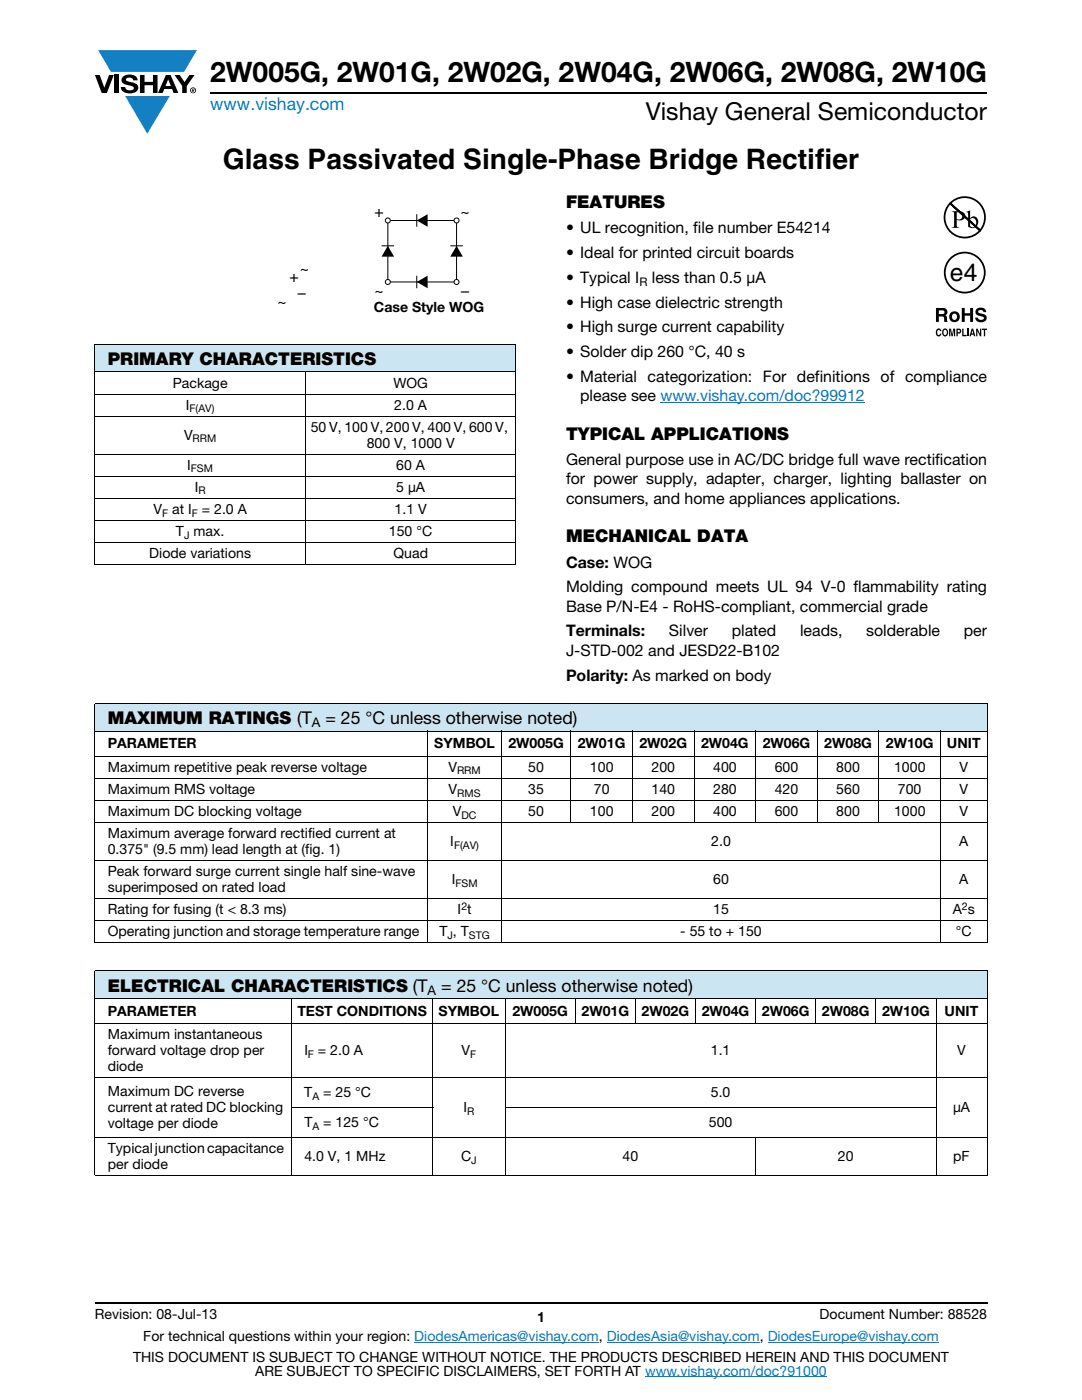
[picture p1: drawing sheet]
<svg xmlns="http://www.w3.org/2000/svg" width="216mm" height="279mm" viewBox="0 0 216 279" stroke-linecap="round" stroke-linejoin="round" font-family="sans-serif">
<defs><g id="words">
<g font-size="5.6">
<text x="42" y="16.4">2W005G, 2W01G, 2W02G, 2W04G, 2W06G, 2W08G, 2W10G</text>
<text x="44.4" y="33.8">Glass Passivated Single-Phase Bridge Rectifier</text>
</g>
<g font-size="4.9">
<text x="128.8" y="24">Vishay General Semiconductor</text>
<text x="189.6" y="56">e4</text>
</g>
<text font-size="3.5" fill="#007ec4" x="42" y="21.9">www.vishay.com</text>
<g font-size="3.5">
<text x="112.9" y="41.5">FEATURES</text>
<text x="21.5" y="72.9">PRIMARY CHARACTERISTICS</text>
<text x="112.9" y="87.7">TYPICAL APPLICATIONS</text>
<text x="112.9" y="108.2">MECHANICAL DATA</text>
<text x="21.5" y="144.5">MAXIMUM RATINGS (T</text>
<text x="64.9" y="144.5">= 25 °C unless otherwise noted)</text>
<text x="21.5" y="197.9">ELECTRICAL CHARACTERISTICS (T</text>
<text x="88" y="197.9">= 25 °C unless otherwise noted)</text>
</g>
<g font-size="3.2">
<text x="74.7" y="43.2">+</text>
<text x="91.9" y="43.2">~</text>
<text x="112.9" y="46.6">• UL recognition, file number E54214</text>
<text x="112.9" y="51.5">• Ideal for printed circuit boards</text>
<text x="57.8" y="56.2">+</text>
<text x="59.3" y="59.4">−</text>
<text x="59.8" y="54.6">~</text>
<text x="74.7" y="59.1">~</text>
<text x="91.9" y="59.1">−</text>
<text x="112.9" y="56.5">• Typical I</text>
<text x="130.1" y="56.5">less than 0.5 μA</text>
<text x="55.3" y="61.3">~</text>
<text x="112.9" y="61.4">• High case dielectric strength</text>
<text x="112.9" y="66.3">• High surge current capability</text>
<text x="112.9" y="71.3">• Solder dip 260 °C, 40 s</text>
<text x="112.9" y="76.2">• Material categorization: For definitions of compliance</text>
<text x="115.8" y="80.1">please see www.vishay.com/doc?99912</text>
<text x="112.9" y="92.8">General purpose use in AC/DC bridge full wave rectification</text>
<text x="112.9" y="96.7">for power supply, adapter, charger, lighting ballaster on</text>
<text x="112.9" y="100.6">consumers, and home appliances applications.</text>
<text x="112.9" y="113.3">Case: WOG</text>
<text x="112.9" y="118.2">Molding compound meets UL 94 V-0 flammability rating</text>
<text x="112.9" y="122.1">Base P/N-E4 - RoHS-compliant, commercial grade</text>
<text x="112.9" y="127">Terminals:</text>
<text x="112.9" y="130.9">J-STD-002 and JESD22-B102</text>
<text x="133.5" y="127">Silver</text>
<text x="146" y="127">plated</text>
<text x="159.6" y="127">leads,</text>
<text x="172.8" y="127">solderable</text>
<text x="192.3" y="127">per</text>
<text x="112.9" y="135.8">Polarity: As marked on body</text>
</g>
<g font-size="2.8">
<text x="74.6" y="62.3">Case Style WOG</text>
<text x="34.5" y="77.3">Package</text>
<text x="78.5" y="77.3">WOG</text>
<text x="37.1" y="81.8">I</text>
<text x="78.7" y="81.8">2.0 A</text>
<text x="36.7" y="87.8">V</text>
<text x="62" y="86.2">50 V, 100 V, 200 V, 400 V, 600 V,</text>
<text x="73.2" y="89.3">800 V, 1000 V</text>
<text x="37.4" y="93.7">I</text>
<text x="79.1" y="93.7">60 A</text>
<text x="38.9" y="98.2">I</text>
<text x="79.1" y="98.2">5 μA</text>
<text x="30.6" y="102.6">V</text>
<text x="34.4" y="102.6">at I</text>
<text x="35.1" y="107">T max.</text>
<text x="40.3" y="102.6">= 2.0 A</text>
<text x="77.6" y="107">150 °C</text>
<text x="78.7" y="102.6">1.1 V</text>
<text x="29.8" y="111.4">Diode variations</text>
<text x="78.5" y="111.4">Quad</text>
<text x="21.5" y="149.3">PARAMETER</text>
<text x="86.7" y="149.3">SYMBOL</text>
<text x="101.4" y="149.3">2W005G</text>
<text x="115.3" y="149.3">2W01G</text>
<text x="127.6" y="149.3">2W02G</text>
<text x="139.9" y="149.3">2W04G</text>
<text x="152.2" y="149.3">2W06G</text>
<text x="164.5" y="149.3">2W08G</text>
<text x="176.8" y="149.3">2W10G</text>
<text x="188.9" y="149.3">UNIT</text>
<text x="21.5" y="154">Maximum repetitive peak reverse voltage</text>
<text x="89.5" y="154">V</text>
<text x="105.4" y="154">50</text>
<text x="117.7" y="154">100</text>
<text x="130" y="154">200</text>
<text x="142.3" y="154">400</text>
<text x="154.6" y="154">600</text>
<text x="166.9" y="154">800</text>
<text x="178.4" y="154">1000</text>
<text x="191.5" y="154">V</text>
<text x="21.5" y="158.5">Maximum RMS voltage</text>
<text x="89.5" y="158.5">V</text>
<text x="105.4" y="158.5">35</text>
<text x="118.5" y="158.5">70</text>
<text x="130" y="158.5">140</text>
<text x="142.3" y="158.5">280</text>
<text x="154.6" y="158.5">420</text>
<text x="166.9" y="158.5">560</text>
<text x="179.2" y="158.5">700</text>
<text x="191.5" y="158.5">V</text>
<text x="21.5" y="162.9">Maximum DC blocking voltage</text>
<text x="21.5" y="167.3">Maximum average forward rectified current at</text>
<text x="90.3" y="162.9">V</text>
<text x="105.4" y="162.9">50</text>
<text x="117.7" y="162.9">100</text>
<text x="130" y="162.9">200</text>
<text x="142.3" y="162.9">400</text>
<text x="154.6" y="162.9">600</text>
<text x="166.9" y="162.9">800</text>
<text x="178.4" y="162.9">1000</text>
<text x="191.5" y="162.9">V</text>
<text x="21.5" y="170.4">0.375&quot; (9.5 mm) lead length at (fig. 1)</text>
<text x="89.9" y="168.8">I</text>
<text x="141.9" y="168.8">2.0</text>
<text x="191.4" y="168.8">A</text>
<text x="21.5" y="174.9">Peak forward surge current single half sine-wave</text>
<text x="21.5" y="178">superimposed on rated load</text>
<text x="90.1" y="176.4">I</text>
<text x="142.3" y="176.4">60</text>
<text x="191.4" y="176.4">A</text>
<text x="21.5" y="182.4">Rating for fusing (t &lt; 8.3 ms)</text>
<text x="91.3" y="182.4">I t</text>
<text x="142.3" y="182.4">15</text>
<text x="190.1" y="182.4">A s</text>
<text x="21.5" y="186.8">Operating junction and storage temperature range</text>
<text x="87.7" y="186.8">T , T</text>
<text x="135.7" y="186.8">- 55 to + 150</text>
<text x="190.7" y="186.8">°C</text>
<text x="21.5" y="202.7">PARAMETER</text>
<text x="59.3" y="202.7">TEST CONDITIONS</text>
<text x="87.5" y="202.7">SYMBOL</text>
<text x="102.3" y="202.7">2W005G</text>
<text x="116" y="202.7">2W01G</text>
<text x="128" y="202.7">2W02G</text>
<text x="140" y="202.7">2W04G</text>
<text x="152" y="202.7">2W06G</text>
<text x="164" y="202.7">2W08G</text>
<text x="176" y="202.7">2W10G</text>
<text x="188.5" y="202.7">UNIT</text>
<text x="21.5" y="207.4">Maximum instantaneous</text>
<text x="21.5" y="210.6">forward voltage drop per</text>
<text x="21.5" y="213.7">diode</text>
<text x="60.7" y="210.6">I</text>
<text x="63.4" y="210.6">= 2.0 A</text>
<text x="92.1" y="210.6">V</text>
<text x="141.8" y="210.6">1.1</text>
<text x="191" y="210.6">V</text>
<text x="21.5" y="218.8">Maximum DC reverse</text>
<text x="21.5" y="222">current at rated DC blocking</text>
<text x="60.7" y="218.9">T</text>
<text x="64.5" y="218.9">= 25 °C</text>
<text x="92.5" y="222">I</text>
<text x="141.8" y="218.9">5.0</text>
<text x="190.2" y="222">μA</text>
<text x="21.5" y="225.1">voltage per diode</text>
<text x="60.7" y="225">T</text>
<text x="64.5" y="225">= 125 °C</text>
<text x="141.4" y="225">500</text>
<text x="21.5" y="230.2">Typical junction capacitance</text>
<text x="21.5" y="233.3">per diode</text>
<text x="60.7" y="231.8">4.0 V, 1 MHz</text>
<text x="92" y="231.8">C</text>
<text x="124.2" y="231.8">40</text>
<text x="167.2" y="231.8">20</text>
<text x="190.2" y="231.8">pF</text>
<text x="18.9" y="263.3">Revision: 08-Jul-13</text>
<text x="107.2" y="263.8">1</text>
<text x="163.6" y="263.3">Document Number: 88528</text>
<text x="28.6" y="267.7">For technical questions within your region: DiodesAmericas@vishay.com, DiodesAsia@vishay.com, DiodesEurope@vishay.com</text>
<text x="26.5" y="271.7">THIS DOCUMENT IS SUBJECT TO CHANGE WITHOUT NOTICE. THE PRODUCTS DESCRIBED HEREIN AND THIS DOCUMENT</text>
<text x="50.9" y="274.6">ARE SUBJECT TO SPECIFIC DISCLAIMERS, SET FORTH AT www.vishay.com/doc?91000</text>
</g>
<g font-size="2.6">
<text x="62.3" y="145.2">A</text>
<text x="85.3" y="198.5">A</text>
</g>
<text font-size="2.4" x="127.6" y="57">R</text>
<g font-size="2.1">
<text x="37.8" y="82.3">F(AV)</text>
<text x="38.4" y="88.3">RRM</text>
<text x="38.1" y="94.3">FSM</text>
<text x="39.6" y="98.7">R</text>
<text x="32.3" y="103.1">F</text>
<text x="36.7" y="107.5">J</text>
<text x="38.3" y="103.1">F</text>
<text x="91.2" y="154.5">RRM</text>
<text x="91.2" y="159">RMS</text>
<text x="92.1" y="163.4">DC</text>
<text x="90.6" y="169.4">F(AV)</text>
<text x="90.9" y="177">FSM</text>
<text x="92.1" y="181.6">2</text>
<text x="191.9" y="181.6">2</text>
<text x="89.3" y="187.3">J</text>
<text x="93.6" y="187.3">STG</text>
<text x="61.4" y="211.1">F</text>
<text x="93.8" y="211.1">F</text>
<text x="62.3" y="219.5">A</text>
<text x="62.3" y="225.5">A</text>
<text x="93.2" y="222.5">R</text>
<text x="94" y="232.3">J</text>
</g>
</g></defs>
<g fill="#147fc3">
<path d="M19.6 10h19.7l-2.6 4.3h-1.1h-13.5z"/>
<path d="M25 19.2h8.9l-4.5 7.5z"/>
</g>
<g fill="#000">
<path d="M18.9 15h1l.9 2.5 1-2.5h.9l-1.4 3.6h-1zM22.9 15h.9v3.6h-.9zM24.6 15.3a2.1 2.1 0 0 1 2.8 .3l.1 .4h-.9a.79 .79 0 0 0-.7-.5 .79 .79 0 0 0-.8 .4l.3 .3 1 .2a1.08 1.08 0 0 1 1.2 1 1.08 1.08 0 0 1-1.1 1.2 1.73 1.73 0 0 1-2.4-1.2h.9a.96 .96 0 0 0 .8 .6 .96 .96 0 0 0 .9-.4 1.31 1.31 0 0 0-1.2-.6 1.03 1.03 0 0 1-1.1-.6 1.03 1.03 0 0 1 .2-1.1zM27.9 15h.9v1.3h1.7v-1.3h.9v3.6h-.9v-1.6h-1.7v1.6h-.9zM34.8 15h1.1l.9 1.4 1-1.4h1l-1.5 2.2v1.4h-.9v-1.4z"/>
<path d="M33.6 15.9l.5 1.3h-1.1zM33.1 15l-1.6 3.6h1l.3-.8h1.5l.3 .8h1l-1.6-3.6z"/>
<path d="M38.4 17.8h.2v.2h-.2zM38.3 17.7v.7h.1v-.3l.4 .3-.2-.3 .2-.2-.1-.2z"/>
<path d="M38.1 18a.46 .46 0 0 1 .9 0 .46 .46 0 0 1-.9 0zM37.9 18a.6 .6 0 0 0 1.2 0 .6 .6 0 0 0-1.2 0z"/>
</g>
<path d="M42 18.6h155M18.9 260h178.1" fill="none" stroke="#000" stroke-width=".36"/>
<path d="M131.8 80.3h40.8M82.7 267.9h36.8M121.1 267.9h30.5M128.7 274.8h36.3M153.2 267.9h34.1" fill="none" stroke="#007ec4" stroke-width=".2"/>
<path d="M18.9 68.7h84.1v5.5h-84.1z" fill="#cce5f3"/>
<g fill="none" stroke="#000" stroke-width=".2">
<path d="M18.9 68.7h84.1M18.9 74.2h84.1M18.9 78.6h84.1M18.9 68.8v43.8M60.9 74.1v38.7M103 68.8v43.8M18.9 83.1h84.1M18.9 90.6h84.1M18.9 95h84.1M18.9 99.5h84.1M18.9 103.9h84.1M18.9 108.3h84.1"/>
<path d="M18.9 112.7h84.1"/>
</g>
<path d="M74.6 40.5h22v22.4h-22z" fill="#fff"/>
<path d="M77.4 44h13.7v12.3h-13.7z" fill="none" stroke="#000" stroke-width=".2"/>
<circle cx="77.4" cy="44" r=".5" fill="#fff"/>
<circle cx="77.4" cy="44" r=".5" fill="none" stroke="#000" stroke-width=".2"/>
<circle cx="77.4" cy="56.3" r=".5" fill="#fff"/>
<circle cx="77.4" cy="56.3" r=".5" fill="none" stroke="#000" stroke-width=".2"/>
<circle cx="91.1" cy="56.3" r=".5" fill="#fff"/>
<circle cx="91.1" cy="56.3" r=".5" fill="none" stroke="#000" stroke-width=".2"/>
<circle cx="91.1" cy="44" r=".5" fill="#fff"/>
<g fill="none" stroke="#000" stroke-width=".2">
<path d="M76.1 49.1h2.5M83.2 55v2.5M83.2 42.8v2.5M89.9 49.1h2.5"/>
<circle cx="91.1" cy="44" r=".5"/>
</g>
<path d="M77.4 49.1l1.2 2.1h-2.5zM83.2 44l2.1-1.2v2.5zM83.2 56.3l2.1-1.3v2.5zM91.1 49.1l1.3 2.1h-2.5z" fill="#000"/>
<g fill="#fff">
<path d="M20.1 40.9h41.6v21.1h-41.6z"/>
<path d="M186.7 39.2h10.3v27.9h-10.3z"/>
</g>
<g fill="#000">
<path d="M186.9 65.8l.4-.3 .3 .1 .2 .5-.6-.2a.66 .66 0 0 0 .1 1l.3-.3h.2a.54 .54 0 0 1-.4 .5 .54 .54 0 0 1-.6-.4zM189.4 65.6h.4l.2 1.2 .2-1.2h.4v1.5h-.3v-1.3l-.2 1.3h-.2l-.3-1.3v1.3h-.2zM192 65.6h.3v1.2h.6v.3h-.9zM191.9 61.5h.6v1h1.1v-1h.6v2.7h-.6v-1.2h-1.1v1.2h-.6zM193 65.6h.3v1.5h-.3zM194.9 61.6a1.15 1.15 0 0 1 1.9 .7h-.6v-.2a.68 .68 0 0 0-.9-.1l-.1 .4 .3 .1a1.29 1.29 0 0 1 1.4 .9 1.17 1.17 0 0 1-1.2 .9 1.17 1.17 0 0 1-1.1-.9h.6v.2a.67 .67 0 0 0 1.1-.1l-.2-.3-.6-.1a.82 .82 0 0 1-.8-.5 .82 .82 0 0 1 .2-1zM194.8 65.6h.3l.5 1v-1h.2v1.5h-.3l-.5-1.1v1.1h-.2zM195.9 65.6h1.1v.3h-.4v1.2h-.3v-1.2h-.4z"/>
<path d="M190.9 42.4v1.3a.75 .75 0 0 0 1.1-.6 .75 .75 0 0 0-1.1-.7zM189.9 42.2a2.81 2.81 0 0 1 2.5 .3 .97 .97 0 0 1-.1 1.2 .97 .97 0 0 1-1.2 .2h-.2v1.1l.1 .2 .4 .3h-1.5l.3-.2 .2-.3v-2.3l-.1-.3z"/>
<path d="M193.6 43.8v1.3l.1 .2a.72 .72 0 0 0 .8-.1 .72 .72 0 0 0 .3-.8 .72 .72 0 0 0-.4-.8 .72 .72 0 0 0-.8 .2zM192.8 42.3l.8-.3v1.6a.89 .89 0 0 1 1.1-.4 .89 .89 0 0 1 .5 1.1 1.23 1.23 0 0 1-.7 1.1 1.23 1.23 0 0 1-1.3-.2v-2.6z"/>
<path d="M187.3 61.9v.8h1a.39 .39 0 0 0 0-.7zM186.8 61.5h1.4a.79 .79 0 0 1 .8 .4 .79 .79 0 0 1-.1 .9l-.3 .1a.98 .98 0 0 1 .4 1.2l.1 .1h-.6l-.3-1h-.9v1h-.5z"/>
<path d="M188.4 65.9a.64 .64 0 0 0 .2 1l.1-.1a.64 .64 0 0 0-.1-1zM188.2 65.7l.2-.1a.56 .56 0 0 1 .7 .3 .82 .82 0 0 1-.5 1.2h-.2a.89 .89 0 0 1-.2-1.4z"/>
<path d="M190.2 62.6a.63 .63 0 0 0-.2 .8 .63 .63 0 0 0 .7 .4 .63 .63 0 0 0 .2-.8 .63 .63 0 0 0-.7-.4zM189.4 63.2a1.1 1.1 0 0 1 2.2 0 1.1 1.1 0 0 1-2.2 0z"/>
<path d="M191.1 65.9v.4l.4-.1v-.3zM190.8 65.6h.6a.5 .5 0 0 1 .4 .5 .5 .5 0 0 1-.4 .5h-.3v.5h-.3z"/>
<path d="M194 65.9l-.1 .6h.3zM193.9 65.6h.3l.4 1.5h-.3v-.3h-.5l-.1 .3h-.3z"/>
</g>
<g fill="none" stroke="#000" stroke-width=".35">
<path d="M189.5 40.7a4 4 0 0 1 5.6-.4 4 4 0 0 1 .5 5.7l-5.9-5.4 5.8 5.4a4 4 0 0 1-5.7 .4 4 4 0 0 1-.3-5.7z"/>
<circle cx="192.5" cy="54.4" r="4"/>
</g>
<g fill="#cce5f3">
<path d="M18.9 140.4h178.1v5.5h-178.1z"/>
<path d="M18.9 193.8h178.1v5.5h-178.1z"/>
</g>
<g fill="none" stroke="#000" stroke-width=".2">
<path d="M18.9 140.4h178.1M18.9 145.9h178.1M18.9 150.9h178.1M18.9 155.3h178.1M18.9 159.7h178.1M18.9 140.5v47.5M85.4 145.8v42.4M100.1 145.8v42.4M113.9 145.8v18.4M126.2 145.8v18.4M138.5 145.8v18.4M150.8 145.8v18.4"/>
<path d="M163.1 145.8v18.4M175.4 145.8v18.4M187.7 145.8v42.4M197 140.5v47.5M18.9 164.1h178.1M18.9 171.7h178.1M18.9 179.3h178.1M18.9 183.7h178.1M18.9 188.1h178.1M18.9 193.8h178.1M18.9 199.3h178.1M18.9 193.9v40.6"/>
<path d="M58.2 199.2v35.5M86.3 199.2v35.5M100.8 199.2v35.5M114.8 199.2v5.2M126.8 199.2v5.2M138.8 199.2v5.2M150.8 199.2v5.2M162.8 199.2v5.2M174.8 199.2v5.2M186.8 199.2v35.5M197 193.9v40.6M18.9 204.3h178.1"/>
<path d="M18.9 215.1h178.1M18.9 227.1h178.1M18.9 234.6h178.1M58.1 221h28.3M100.7 221h86.2M150.8 226.9v7.8"/>
</g>
<use href="#words"/>
</svg>
